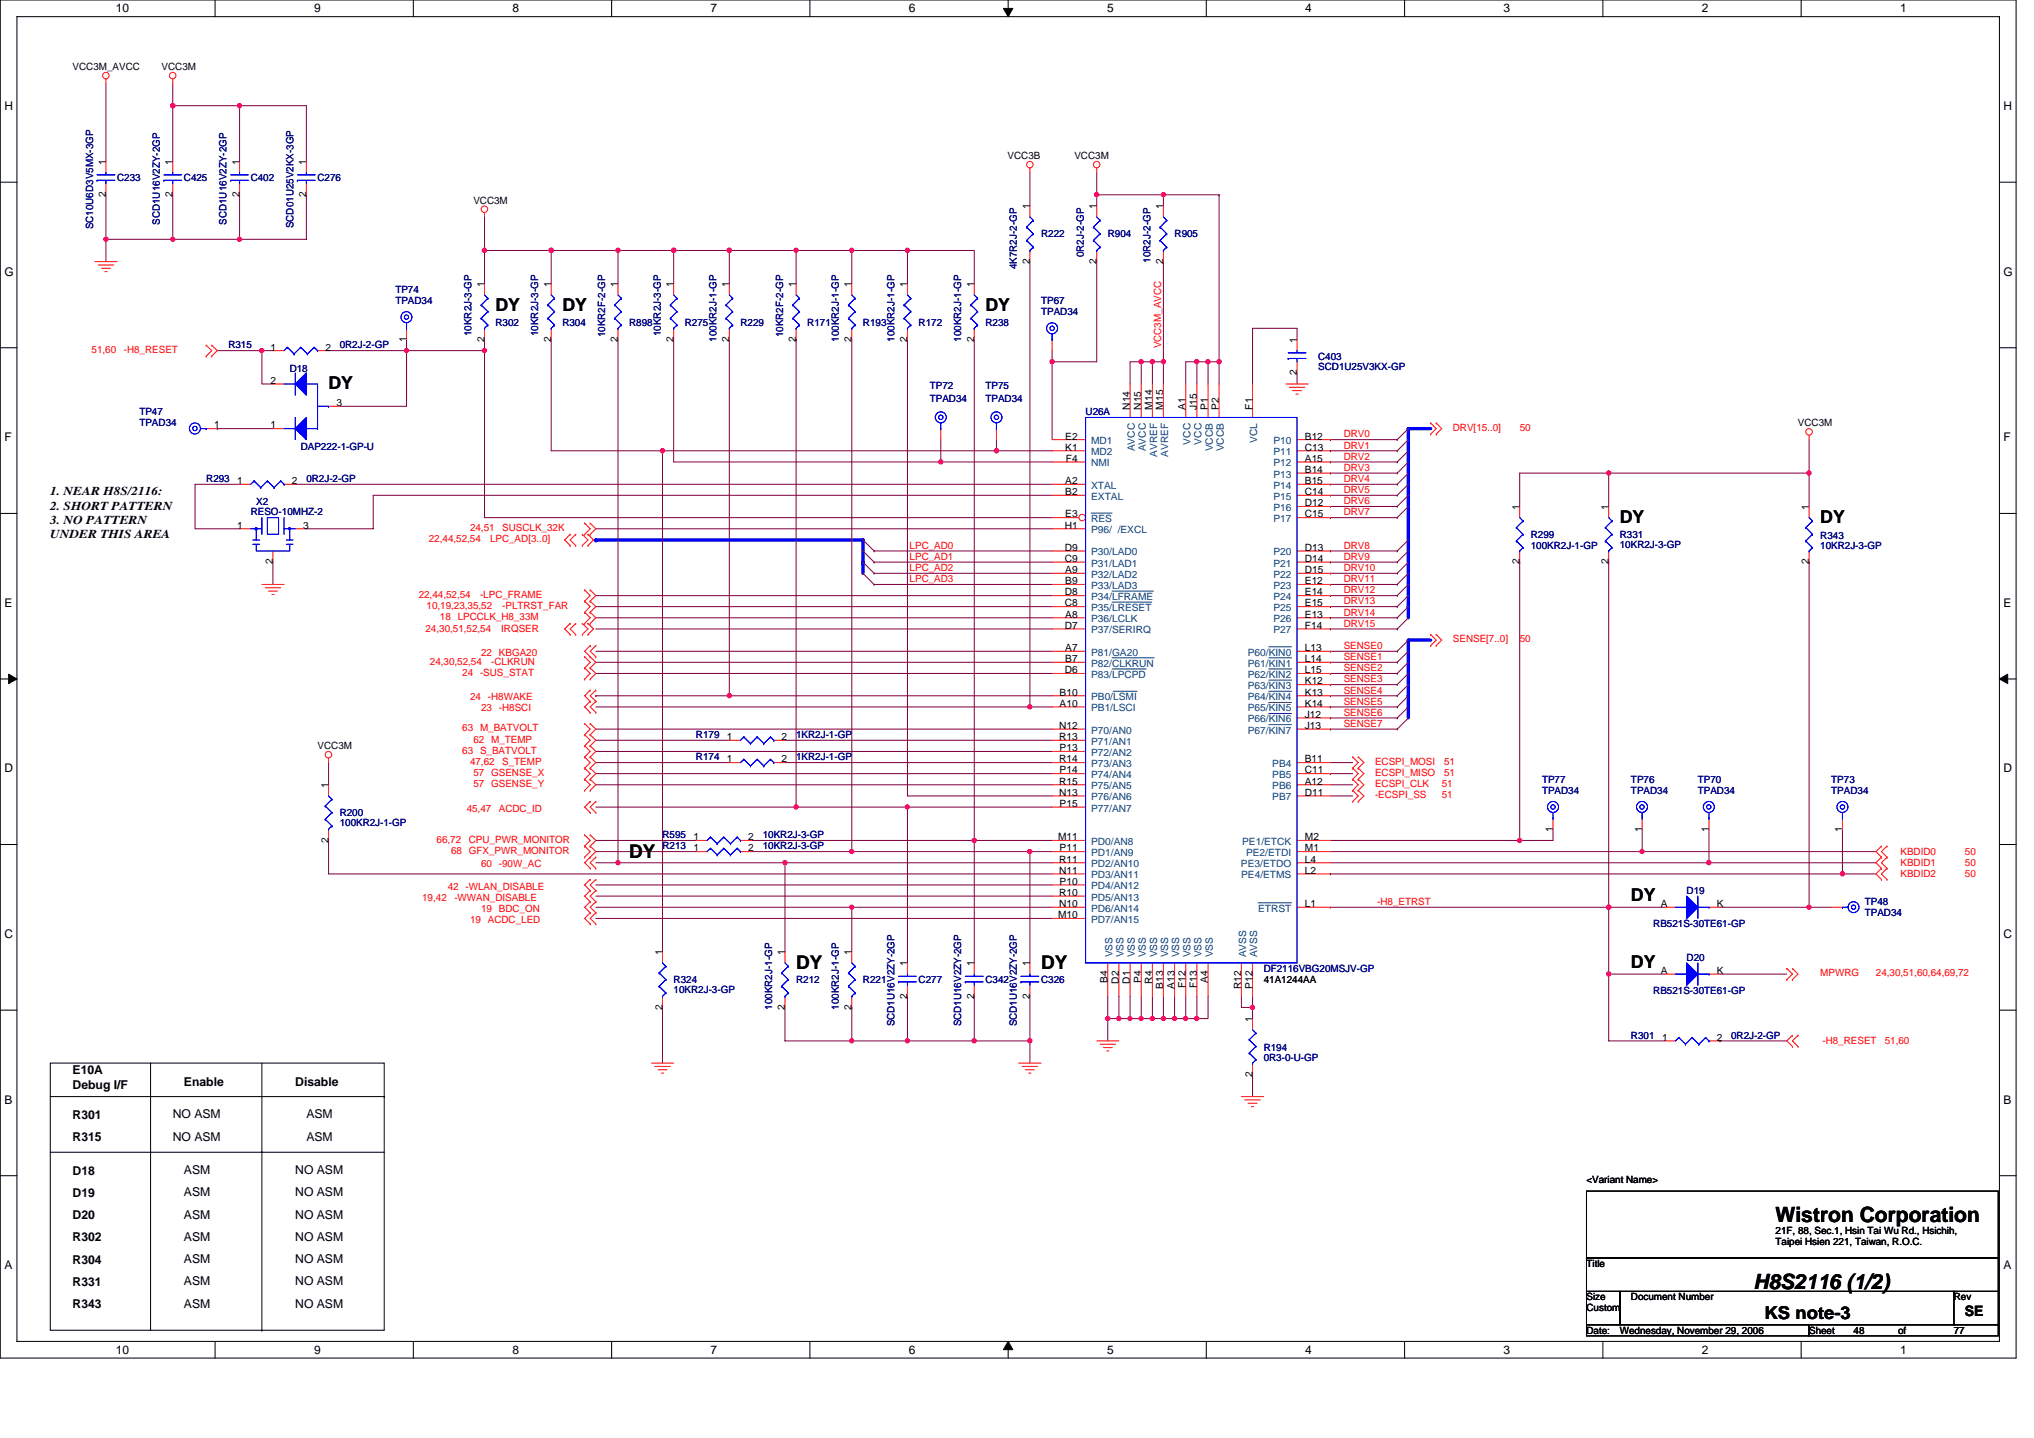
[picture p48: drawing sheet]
<svg xmlns="http://www.w3.org/2000/svg" width="297mm" height="210mm" viewBox="0 0 297 210" stroke-linecap="round" stroke-linejoin="round" font-family="sans-serif">
<defs><g id="words">
<g font-size="3.1">
<text x="259.3" y="178.4">Wistron Corporation</text>
<text x="256.1" y="188.2">H8S2116 (1/2)</text>
</g>
<g font-size="2.8">
<text x="91.9" y="125.3">DY</text>
<text x="116.3" y="141.5">DY</text>
<text x="152" y="141.5">DY</text>
</g>
<g font-size="2.6">
<text x="72.4" y="45.5">DY</text>
<text x="82.1" y="45.5">DY</text>
<text x="143.9" y="45.5">DY</text>
<text x="48" y="56.9">DY</text>
<text x="236.6" y="76.3">DY</text>
<text x="265.8" y="76.3">DY</text>
<text x="238.2" y="131.6">DY</text>
<text x="238.2" y="141.4">DY</text>
<text x="257.7" y="192.6">KS note-3</text>
</g>
<text font-size="2.1" x="287" y="192.1">SE</text>
<g font-size="1.8">
<text x="7.3" y="72.3">1. NEAR H8S/2116:</text>
<text x="7.3" y="74.4">2. SHORT PATTERN</text>
<text x="7.3" y="76.5">3. NO PATTERN</text>
<text x="7.3" y="78.5">UNDER THIS AREA</text>
<text x="10.6" y="156.9">E10A</text>
<text x="10.6" y="159">Debug I/F</text>
<text x="26.9" y="158.5">Enable</text>
<text x="43.1" y="158.5">Disable</text>
<text x="10.6" y="166.6">R315</text>
<text x="10.6" y="163.4">R301</text>
<text x="25.2" y="166.6">NO ASM</text>
<text x="25.2" y="163.3">NO ASM</text>
<text x="44.7" y="163.3">ASM</text>
<text x="44.7" y="166.6">ASM</text>
<text x="10.6" y="171.5">D18</text>
<text x="26.9" y="171.5">ASM</text>
<text x="43.1" y="171.4">NO ASM</text>
<text x="10.6" y="174.8">D19</text>
<text x="10.6" y="178">D20</text>
<text x="26.9" y="174.7">ASM</text>
<text x="26.9" y="178">ASM</text>
<text x="43.1" y="174.7">NO ASM</text>
<text x="43.1" y="178">NO ASM</text>
<text x="10.6" y="184.5">R304</text>
<text x="10.6" y="181.3">R302</text>
<text x="26.9" y="184.5">ASM</text>
<text x="26.9" y="181.2">ASM</text>
<text x="43.1" y="181.2">NO ASM</text>
<text x="43.1" y="184.5">NO ASM</text>
<text x="10.6" y="191">R343</text>
<text x="10.6" y="187.8">R331</text>
<text x="26.9" y="187.7">ASM</text>
<text x="26.9" y="191">ASM</text>
<text x="43.1" y="187.7">NO ASM</text>
<text x="43.1" y="191">NO ASM</text>
</g>
<g font-size="1.7">
<text x="16.9" y="1.8">10</text>
<text x="45.9" y="1.8">9</text>
<text x="74.8" y="1.8">8</text>
<text x="103.8" y="1.8">7</text>
<text x="132.7" y="1.8">6</text>
<text x="161.7" y="1.8">5</text>
<text x="190.6" y="1.8">4</text>
<text x="219.6" y="1.8">3</text>
<text x="248.5" y="1.8">2</text>
<text x="277.5" y="1.8">1</text>
<text x=".7" y="16.1">H</text>
<text x="292.6" y="16.1">H</text>
<text x=".7" y="40.3">G</text>
<text x="292.6" y="40.3">G</text>
<text x=".7" y="64.4">F</text>
<text x="292.6" y="64.4">F</text>
<text x=".7" y="88.6">E</text>
<text x="292.6" y="88.6">E</text>
<text x=".7" y="112.8">D</text>
<text x="292.6" y="112.8">D</text>
<text x=".7" y="137">C</text>
<text x="292.6" y="137">C</text>
<text x=".7" y="161.2">B</text>
<text x="292.6" y="161.2">B</text>
<text x=".7" y="185.3">A</text>
<text x="292.6" y="185.3">A</text>
<text x="16.9" y="197.7">10</text>
<text x="45.9" y="197.7">9</text>
<text x="74.8" y="197.7">8</text>
<text x="103.8" y="197.7">7</text>
<text x="132.7" y="197.7">6</text>
<text x="161.7" y="197.7">5</text>
<text x="190.6" y="197.7">4</text>
<text x="219.6" y="197.7">3</text>
<text x="248.5" y="197.7">2</text>
<text x="277.5" y="197.7">1</text>
</g>
<g font-size="1.5">
<text x="10.6" y="10.2">VCC3M_AVCC</text>
<text x="23.6" y="10.2">VCC3M</text>
<text x="147.1" y="23.3">VCC3B</text>
<text x="156.9" y="23.3">VCC3M</text>
<text x="15.4" y="28.8" transform="rotate(-90 15.4 28.8)">2</text>
<text x="15.4" y="24" transform="rotate(-90 15.4 24)">1</text>
<text x="25.2" y="28.8" transform="rotate(-90 25.2 28.8)">2</text>
<text x="25.2" y="24" transform="rotate(-90 25.2 24)">1</text>
<text x="35" y="28.8" transform="rotate(-90 35 28.8)">2</text>
<text x="35" y="24" transform="rotate(-90 35 24)">1</text>
<text x="44.7" y="28.8" transform="rotate(-90 44.7 28.8)">2</text>
<text x="44.7" y="24" transform="rotate(-90 44.7 24)">1</text>
<text x="69.1" y="29.8">VCC3M</text>
<text x="150.4" y="30.5" transform="rotate(-90 150.4 30.5)">1</text>
<text x="160.1" y="30.5" transform="rotate(-90 160.1 30.5)">1</text>
<text x="169.9" y="30.5" transform="rotate(-90 169.9 30.5)">1</text>
<text x="70.7" y="41.9" transform="rotate(-90 70.7 41.9)">1</text>
<text x="80.5" y="41.9" transform="rotate(-90 80.5 41.9)">1</text>
<text x="90.2" y="41.9" transform="rotate(-90 90.2 41.9)">1</text>
<text x="98.4" y="41.9" transform="rotate(-90 98.4 41.9)">1</text>
<text x="106.5" y="41.9" transform="rotate(-90 106.5 41.9)">1</text>
<text x="116.2" y="41.9" transform="rotate(-90 116.2 41.9)">1</text>
<text x="124.4" y="41.9" transform="rotate(-90 124.4 41.9)">1</text>
<text x="132.5" y="41.9" transform="rotate(-90 132.5 41.9)">1</text>
<text x="142.3" y="41.9" transform="rotate(-90 142.3 41.9)">1</text>
<text x="150.4" y="38.5" transform="rotate(-90 150.4 38.5)">2</text>
<text x="160.1" y="38.5" transform="rotate(-90 160.1 38.5)">2</text>
<text x="169.9" y="38.5" transform="rotate(-90 169.9 38.5)">2</text>
<text x="39.5" y="51.2">1</text>
<text x="47.5" y="51.2">2</text>
<text x="59.3" y="49.9" transform="rotate(-90 59.3 49.9)">1</text>
<text x="70.7" y="49.9" transform="rotate(-90 70.7 49.9)">2</text>
<text x="80.5" y="49.9" transform="rotate(-90 80.5 49.9)">2</text>
<text x="90.2" y="49.9" transform="rotate(-90 90.2 49.9)">2</text>
<text x="98.4" y="49.9" transform="rotate(-90 98.4 49.9)">2</text>
<text x="106.5" y="49.9" transform="rotate(-90 106.5 49.9)">2</text>
<text x="116.2" y="49.9" transform="rotate(-90 116.2 49.9)">2</text>
<text x="124.4" y="49.9" transform="rotate(-90 124.4 49.9)">2</text>
<text x="132.5" y="49.9" transform="rotate(-90 132.5 49.9)">2</text>
<text x="142.3" y="49.9" transform="rotate(-90 142.3 49.9)">2</text>
<text x="189.4" y="50.1" transform="rotate(-90 189.4 50.1)">1</text>
<text x="39.5" y="56">2</text>
<text x="49.1" y="59.3">3</text>
<text x="165" y="59.8" transform="rotate(-90 165 59.8)">N14</text>
<text x="166.6" y="59.8" transform="rotate(-90 166.6 59.8)">N15</text>
<text x="168.3" y="59.8" transform="rotate(-90 168.3 59.8)">M14</text>
<text x="169.9" y="59.8" transform="rotate(-90 169.9 59.8)">M15</text>
<text x="173.1" y="59.8" transform="rotate(-90 173.1 59.8)">A1</text>
<text x="174.8" y="59.8" transform="rotate(-90 174.8 59.8)">J15</text>
<text x="176.4" y="59.8" transform="rotate(-90 176.4 59.8)">P1</text>
<text x="178" y="59.8" transform="rotate(-90 178 59.8)">P2</text>
<text x="182.9" y="59.8" transform="rotate(-90 182.9 59.8)">F1</text>
<text x="189.4" y="54.8" transform="rotate(-90 189.4 54.8)">2</text>
<text x="31.3" y="62.6">1</text>
<text x="39.5" y="62.6">1</text>
<text x="155.6" y="64.2">E2</text>
<text x="155.6" y="65.8">K1</text>
<text x="190.6" y="64.2">B12</text>
<text x="190.6" y="65.8">C13</text>
<text x="262.6" y="62.3">VCC3M</text>
<text x="34.6" y="70.7">1</text>
<text x="42.6" y="70.7">2</text>
<text x="155.6" y="70.7">A2</text>
<text x="155.7" y="67.4">F4</text>
<text x="190.6" y="67.4">A15</text>
<text x="190.6" y="69.1">B14</text>
<text x="190.6" y="70.7">B15</text>
<text x="34.6" y="77.2">1</text>
<text x="44.3" y="77.2">3</text>
<text x="155.5" y="77.2">H1</text>
<text x="155.6" y="75.6">E3</text>
<text x="155.6" y="72.3">B2</text>
<text x="190.6" y="72.3">C14</text>
<text x="190.6" y="73.9">D12</text>
<text x="190.6" y="75.6">C15</text>
<text x="221.9" y="74.4" transform="rotate(-90 221.9 74.4)">1</text>
<text x="234.9" y="74.4" transform="rotate(-90 234.9 74.4)">1</text>
<text x="264.2" y="74.4" transform="rotate(-90 264.2 74.4)">1</text>
<text x="39.8" y="82.4" transform="rotate(-90 39.8 82.4)">2</text>
<text x="155.5" y="80.4">D9</text>
<text x="155.5" y="82.1">C9</text>
<text x="155.6" y="83.7">A9</text>
<text x="190.6" y="80.4">D13</text>
<text x="190.6" y="82.1">D14</text>
<text x="190.6" y="83.7">D15</text>
<text x="221.9" y="82.4" transform="rotate(-90 221.9 82.4)">2</text>
<text x="234.9" y="82.4" transform="rotate(-90 234.9 82.4)">2</text>
<text x="264.2" y="82.4" transform="rotate(-90 264.2 82.4)">2</text>
<text x="155.5" y="87">D8</text>
<text x="155.5" y="88.6">C8</text>
<text x="155.6" y="85.3">B9</text>
<text x="190.6" y="85.3">E12</text>
<text x="190.6" y="87">E14</text>
<text x="190.6" y="88.6">E15</text>
<text x="155.5" y="91.8">D7</text>
<text x="155.6" y="90.2">A8</text>
<text x="155.6" y="95.1">A7</text>
<text x="190.6" y="95.1">L13</text>
<text x="190.6" y="90.2">E13</text>
<text x="190.6" y="91.8">F14</text>
<text x="154.7" y="101.6">B10</text>
<text x="155.5" y="98.3">D6</text>
<text x="155.6" y="96.7">B7</text>
<text x="190.6" y="96.7">L14</text>
<text x="190.6" y="98.3">L15</text>
<text x="190.6" y="99.9">K12</text>
<text x="190.6" y="101.6">K13</text>
<text x="154.7" y="106.4">N12</text>
<text x="154.7" y="103.2">A10</text>
<text x="190.6" y="103.2">K14</text>
<text x="190.6" y="104.8">J12</text>
<text x="190.6" y="106.4">J13</text>
<text x="46.4" y="109.4">VCC3M</text>
<text x="106.2" y="111.3">1</text>
<text x="106.2" y="108.1">1</text>
<text x="114.1" y="111.3">2</text>
<text x="114.1" y="108.1">2</text>
<text x="154.7" y="108.1">R13</text>
<text x="154.7" y="111.3">R14</text>
<text x="154.7" y="109.7">P13</text>
<text x="154.7" y="112.9">P14</text>
<text x="190.6" y="111.3">B11</text>
<text x="190.6" y="112.9">C11</text>
<text x="48" y="115.1" transform="rotate(-90 48 115.1)">1</text>
<text x="154.7" y="114.6">R15</text>
<text x="154.7" y="116.2">N13</text>
<text x="154.7" y="117.8">P15</text>
<text x="190.6" y="114.6">A12</text>
<text x="190.6" y="116.2">D11</text>
<text x="48" y="123.1" transform="rotate(-90 48 123.1)">2</text>
<text x="101.3" y="122.7">1</text>
<text x="101.3" y="124.3">1</text>
<text x="109.3" y="122.7">2</text>
<text x="109.3" y="124.3">2</text>
<text x="154.5" y="122.7">M11</text>
<text x="154.7" y="126">R11</text>
<text x="154.7" y="124.3">P11</text>
<text x="190.6" y="126">L4</text>
<text x="190.6" y="122.7">M2</text>
<text x="190.6" y="124.3">M1</text>
<text x="226.8" y="121.5" transform="rotate(-90 226.8 121.5)">1</text>
<text x="239.8" y="121.5" transform="rotate(-90 239.8 121.5)">1</text>
<text x="249.6" y="121.5" transform="rotate(-90 249.6 121.5)">1</text>
<text x="269" y="121.5" transform="rotate(-90 269 121.5)">1</text>
<text x="154.7" y="130.8">R10</text>
<text x="154.7" y="127.6">N11</text>
<text x="154.7" y="129.2">P10</text>
<text x="190.6" y="127.6">L2</text>
<text x="154.5" y="134.1">M10</text>
<text x="154.7" y="132.5">N10</text>
<text x="190.6" y="132.5">L1</text>
<text x="242.5" y="132.5">A</text>
<text x="250.7" y="132.5">K</text>
<text x="96.7" y="139.5" transform="rotate(-90 96.7 139.5)">1</text>
<text x="114.6" y="139.5" transform="rotate(-90 114.6 139.5)">1</text>
<text x="124.4" y="139.5" transform="rotate(-90 124.4 139.5)">1</text>
<text x="132.5" y="141.1" transform="rotate(-90 132.5 141.1)">1</text>
<text x="142.3" y="141.1" transform="rotate(-90 142.3 141.1)">1</text>
<text x="150.4" y="141.1" transform="rotate(-90 150.4 141.1)">1</text>
<text x="161.8" y="143.6" transform="rotate(-90 161.8 143.6)">B4</text>
<text x="163.4" y="143.7" transform="rotate(-90 163.4 143.7)">D2</text>
<text x="165" y="143.7" transform="rotate(-90 165 143.7)">D1</text>
<text x="166.6" y="143.6" transform="rotate(-90 166.6 143.6)">P4</text>
<text x="168.3" y="143.7" transform="rotate(-90 168.3 143.7)">R4</text>
<text x="176.4" y="143.6" transform="rotate(-90 176.4 143.6)">A4</text>
<text x="184.5" y="143.6">41A1244AA</text>
<text x="242.5" y="142.2">A</text>
<text x="250.7" y="142.2">K</text>
<text x="96.7" y="147.4" transform="rotate(-90 96.7 147.4)">2</text>
<text x="114.6" y="147.4" transform="rotate(-90 114.6 147.4)">2</text>
<text x="124.4" y="147.4" transform="rotate(-90 124.4 147.4)">2</text>
<text x="132.5" y="145.8" transform="rotate(-90 132.5 145.8)">2</text>
<text x="142.3" y="145.8" transform="rotate(-90 142.3 145.8)">2</text>
<text x="150.4" y="145.8" transform="rotate(-90 150.4 145.8)">2</text>
<text x="169.9" y="144.4" transform="rotate(-90 169.9 144.4)">B13</text>
<text x="171.5" y="144.4" transform="rotate(-90 171.5 144.4)">A13</text>
<text x="173.1" y="144.3" transform="rotate(-90 173.1 144.3)">F12</text>
<text x="174.8" y="144.3" transform="rotate(-90 174.8 144.3)">F13</text>
<text x="181.3" y="144.5" transform="rotate(-90 181.3 144.5)">R12</text>
<text x="182.9" y="144.4" transform="rotate(-90 182.9 144.4)">P12</text>
<text x="182.9" y="149.2" transform="rotate(-90 182.9 149.2)">1</text>
<text x="242.7" y="152">1</text>
<text x="250.7" y="152">2</text>
<text x="182.9" y="157.2" transform="rotate(-90 182.9 157.2)">2</text>
<text x="231.7" y="172.8">&lt;Variant Name&gt;</text>
<text x="231.7" y="185">Title</text>
<text x="259.3" y="180.1">21F, 88, Sec.1, Hsin Tai Wu Rd., Hsichih,</text>
<text x="259.3" y="181.8">Taipei Hsien 221, Taiwan, R.O.C.</text>
<text x="231.7" y="189.9">Size</text>
<text x="231.7" y="191.5">Custom</text>
<text x="238.2" y="189.9">Document Number</text>
<text x="285.3" y="189.9">Rev</text>
<text x="231.7" y="194.8">Date:</text>
<text x="236.6" y="194.8">Wednesday, November 29, 2006</text>
<text x="264.2" y="194.8">Sheet</text>
<text x="270.7" y="194.8">48</text>
<text x="277.2" y="194.8">of</text>
<text x="285.3" y="194.8">77</text>
</g>
<g font-size="1.5" fill="#000080">
<text x="17.1" y="26.5">C233</text>
<text x="26.9" y="26.5">C425</text>
<text x="36.6" y="26.5">C402</text>
<text x="46.4" y="26.5">C276</text>
<text x="13.6" y="33.5" transform="rotate(-90 13.6 33.5)">SC10U6D3V5MX-3GP</text>
<text x="23.3" y="32.8" transform="rotate(-90 23.3 32.8)">SCD1U16V2ZY-2GP</text>
<text x="33.1" y="32.8" transform="rotate(-90 33.1 32.8)">SCD1U16V2ZY-2GP</text>
<text x="42.8" y="33.3" transform="rotate(-90 42.8 33.3)">SCD01U25V2KX-3GP</text>
<text x="152" y="34.6">R222</text>
<text x="161.8" y="34.6">R904</text>
<text x="171.5" y="34.6">R905</text>
<text x="148.5" y="39.3" transform="rotate(-90 148.5 39.3)">4K7R2J-2-GP</text>
<text x="158.3" y="37.5" transform="rotate(-90 158.3 37.5)">0R2J-2-GP</text>
<text x="168" y="38.4" transform="rotate(-90 168 38.4)">10R2J-2-GP</text>
<text x="57.7" y="42.8">TP74</text>
<text x="57.7" y="44.4">TPAD34</text>
<text x="72.4" y="47.6">R302</text>
<text x="82.1" y="47.6">R304</text>
<text x="91.9" y="47.6">R898</text>
<text x="100" y="47.6">R275</text>
<text x="108.1" y="47.6">R229</text>
<text x="117.9" y="47.6">R171</text>
<text x="126" y="47.6">R193</text>
<text x="134.2" y="47.6">R172</text>
<text x="143.9" y="47.6">R238</text>
<text x="152" y="44.4">TP67</text>
<text x="152" y="46">TPAD34</text>
<text x="33.4" y="50.9">R315</text>
<text x="49.6" y="50.9">0R2J-2-GP</text>
<text x="68.9" y="49.1" transform="rotate(-90 68.9 49.1)">10KR2J-3-GP</text>
<text x="78.6" y="49.1" transform="rotate(-90 78.6 49.1)">10KR2J-3-GP</text>
<text x="88.4" y="49.3" transform="rotate(-90 88.4 49.3)">10KR2F-2-GP</text>
<text x="96.5" y="49.1" transform="rotate(-90 96.5 49.1)">10KR2J-3-GP</text>
<text x="104.6" y="49.9" transform="rotate(-90 104.6 49.9)">100KR2J-1-GP</text>
<text x="114.4" y="49.3" transform="rotate(-90 114.4 49.3)">10KR2F-2-GP</text>
<text x="122.5" y="49.9" transform="rotate(-90 122.5 49.9)">100KR2J-1-GP</text>
<text x="130.6" y="49.9" transform="rotate(-90 130.6 49.9)">100KR2J-1-GP</text>
<text x="140.4" y="49.9" transform="rotate(-90 140.4 49.9)">100KR2J-1-GP</text>
<text x="192.5" y="52.5">C403</text>
<text x="192.5" y="54">SCD1U25V3KX-GP</text>
<text x="42.3" y="54.3">D18</text>
<text x="135.8" y="56.7">TP72</text>
<text x="135.8" y="58.7">TPAD34</text>
<text x="143.9" y="56.7">TP75</text>
<text x="143.9" y="58.7">TPAD34</text>
<text x="20.4" y="60.6">TP47</text>
<text x="20.4" y="62.3">TPAD34</text>
<text x="43.9" y="65.7">DAP222-1-GP-U</text>
<text x="158.5" y="60.6">U26A</text>
<text x="30.1" y="70.4">R293</text>
<text x="44.7" y="70.4">0R2J-2-GP</text>
<text x="36.6" y="75.3">RESO-10MHZ-2</text>
<text x="37.4" y="73.8">X2</text>
<text x="223.6" y="78.5">R299</text>
<text x="223.6" y="80.2">100KR2J-1-GP</text>
<text x="236.6" y="78.5">R331</text>
<text x="236.6" y="80">10KR2J-3-GP</text>
<text x="265.8" y="78.7">R343</text>
<text x="265.8" y="80.2">10KR2J-3-GP</text>
<text x="101.6" y="107.8">R179</text>
<text x="116.3" y="107.8">1KR2J-1-GP</text>
<text x="101.6" y="111">R174</text>
<text x="116.3" y="111">1KR2J-1-GP</text>
<text x="49.6" y="119.2">R200</text>
<text x="225.2" y="114.3">TP77</text>
<text x="225.2" y="115.9">TPAD34</text>
<text x="238.2" y="114.3">TP76</text>
<text x="238.2" y="115.9">TPAD34</text>
<text x="247.9" y="114.3">TP70</text>
<text x="247.9" y="115.9">TPAD34</text>
<text x="267.4" y="114.3">TP73</text>
<text x="267.4" y="115.9">TPAD34</text>
<text x="49.6" y="120.6">100KR2J-1-GP</text>
<text x="96.7" y="122.4">R595</text>
<text x="96.7" y="124">R213</text>
<text x="111.4" y="122.4">10KR2J-3-GP</text>
<text x="111.4" y="124">10KR2J-3-GP</text>
<text x="246.3" y="130.5">D19</text>
<text x="241.4" y="135.4">RB521S-30TE61-GP</text>
<text x="272.3" y="132.2">TP48</text>
<text x="272.3" y="133.8">TPAD34</text>
<text x="98.4" y="143.6">R324</text>
<text x="116.3" y="143.6">R212</text>
<text x="126" y="143.6">R221</text>
<text x="134.2" y="143.6">C277</text>
<text x="143.9" y="143.6">C342</text>
<text x="152" y="143.6">C326</text>
<text x="184.5" y="141.9">DF2116VBG20MSJV-GP</text>
<text x="246.3" y="140.3">D20</text>
<text x="98.4" y="145">10KR2J-3-GP</text>
<text x="112.8" y="147.4" transform="rotate(-90 112.8 147.4)">100KR2J-1-GP</text>
<text x="122.5" y="147.4" transform="rotate(-90 122.5 147.4)">100KR2J-1-GP</text>
<text x="130.6" y="149.9" transform="rotate(-90 130.6 149.9)">SCD1U16V2ZY-2GP</text>
<text x="140.4" y="149.9" transform="rotate(-90 140.4 149.9)">SCD1U16V2ZY-2GP</text>
<text x="148.5" y="149.9" transform="rotate(-90 148.5 149.9)">SCD1U16V2ZY-2GP</text>
<text x="241.4" y="145.2">RB521S-30TE61-GP</text>
<text x="184.5" y="153.5">R194</text>
<text x="184.5" y="154.9">0R3-0-U-GP</text>
<text x="238.2" y="151.7">R301</text>
<text x="252.8" y="151.7">0R2J-2-GP</text>
</g>
<g font-size="1.5" fill="#f00">
<text x="13.4" y="51.5">51,60</text>
<text x="18.1" y="51.5">-H8_RESET</text>
<text x="169.6" y="50.9" transform="rotate(-90 169.6 50.9)">VCC3M_AVCC</text>
<text x="196.2" y="63.9">DRV0</text>
<text x="196.2" y="65.5">DRV1</text>
<text x="212.2" y="62.9">DRV[15..0]</text>
<text x="221.9" y="62.9">50</text>
<text x="196.2" y="67.1">DRV2</text>
<text x="196.2" y="68.8">DRV3</text>
<text x="196.2" y="70.4">DRV4</text>
<text x="68.6" y="77.6">24,51</text>
<text x="73.3" y="77.6">SUSCLK_32K</text>
<text x="196.2" y="72">DRV5</text>
<text x="196.2" y="73.6">DRV6</text>
<text x="196.2" y="75.3">DRV7</text>
<text x="62.6" y="79.2">22,44,52,54</text>
<text x="71.6" y="79.2">LPC_AD[3..0]</text>
<text x="132.8" y="81.8">LPC_AD1</text>
<text x="132.8" y="83.4">LPC_AD2</text>
<text x="132.8" y="80.1">LPC_AD0</text>
<text x="196.2" y="80.1">DRV8</text>
<text x="196.2" y="81.8">DRV9</text>
<text x="196.2" y="83.4">DRV10</text>
<text x="61.1" y="87.3">22,44,52,54</text>
<text x="62.3" y="88.9">10,19,23,35,52</text>
<text x="70.1" y="87.3">-LPC_FRAME</text>
<text x="73.3" y="88.9">-PLTRST_FAR</text>
<text x="132.8" y="85">LPC_AD3</text>
<text x="196.2" y="85">DRV11</text>
<text x="196.2" y="86.7">DRV12</text>
<text x="196.2" y="88.3">DRV13</text>
<text x="196.2" y="89.9">DRV14</text>
<text x="62.1" y="92.4">24,30,51,52,54</text>
<text x="64.2" y="90.6">18 LPCCLK_H8_33M</text>
<text x="70.3" y="95.8">22 KBGA20</text>
<text x="73.2" y="92.4">IRQSER</text>
<text x="196.2" y="94.8">SENSE0</text>
<text x="196.2" y="91.5">DRV15</text>
<text x="212.2" y="93.8">SENSE[7..0]</text>
<text x="221.9" y="93.8">50</text>
<text x="62.8" y="97">24,30,52,54</text>
<text x="67.5" y="98.7">24 -SUS_STAT</text>
<text x="71.7" y="97">-CLKRUN</text>
<text x="196.2" y="96.4">SENSE1</text>
<text x="196.2" y="98">SENSE2</text>
<text x="196.2" y="99.7">SENSE3</text>
<text x="196.2" y="101.3">SENSE4</text>
<text x="67.5" y="106.8">63 M_BATVOLT</text>
<text x="68.6" y="102.3">24 -H8WAKE</text>
<text x="70.3" y="103.9">23 -H8SCI</text>
<text x="196.2" y="102.9">SENSE5</text>
<text x="196.2" y="104.5">SENSE6</text>
<text x="196.2" y="106.2">SENSE7</text>
<text x="67.5" y="110.1">63 S_BATVOLT</text>
<text x="68.6" y="111.7">47,62</text>
<text x="69.1" y="108.4">62 M_TEMP</text>
<text x="69.1" y="113.3">57 GSENSE_X</text>
<text x="73.3" y="111.7">S_TEMP</text>
<text x="200.8" y="111.7">ECSPI_MOSI</text>
<text x="200.8" y="113.3">ECSPI_MISO</text>
<text x="210.9" y="111.7">51</text>
<text x="210.9" y="113.3">51</text>
<text x="68.2" y="118.5">45,47</text>
<text x="69.1" y="114.9">57 GSENSE_Y</text>
<text x="72.9" y="118.5">ACDC_ID</text>
<text x="200.8" y="114.9">ECSPI_CLK</text>
<text x="200.8" y="116.6">-ECSPI_SS</text>
<text x="210.5" y="114.9">51</text>
<text x="210.5" y="116.6">51</text>
<text x="63.8" y="123.1">66,72</text>
<text x="65.9" y="124.7">68 GFX_PWR_MONITOR</text>
<text x="68.5" y="123.1">CPU_PWR_MONITOR</text>
<text x="277.5" y="124.9">KBDID0</text>
<text x="287" y="124.9">50</text>
<text x="61.7" y="131.5">19,42</text>
<text x="65.4" y="129.9">42 -WLAN_DISABLE</text>
<text x="66.4" y="131.5">-WWAN_DISABLE</text>
<text x="70.3" y="126.6">60 -90W_AC</text>
<text x="277.5" y="126.5">KBDID1</text>
<text x="277.5" y="128.1">KBDID2</text>
<text x="287" y="126.5">50</text>
<text x="287" y="128.1">50</text>
<text x="68.6" y="134.8">19 ACDC_LED</text>
<text x="70.3" y="133.1">19 BDC_ON</text>
<text x="201.1" y="132.2">-H8_ETRST</text>
<text x="265.8" y="142.6">MPWRG</text>
<text x="274" y="142.6">24,30,51,60,64,69,72</text>
<text x="266.1" y="152.5">-H8_RESET</text>
<text x="275.2" y="152.5">51,60</text>
</g>
<g font-size="1.5" fill="#004080">
<text x="159.3" y="64.9">MD1</text>
<text x="165.7" y="65.9" transform="rotate(-90 165.7 65.9)">AVCC</text>
<text x="167.3" y="65.9" transform="rotate(-90 167.3 65.9)">AVCC</text>
<text x="173.8" y="64.9" transform="rotate(-90 173.8 64.9)">VCC</text>
<text x="175.5" y="64.9" transform="rotate(-90 175.5 64.9)">VCC</text>
<text x="177.1" y="65.9" transform="rotate(-90 177.1 65.9)">VCCB</text>
<text x="178.7" y="65.9" transform="rotate(-90 178.7 65.9)">VCCB</text>
<text x="183.6" y="64.7" transform="rotate(-90 183.6 64.7)">VCL</text>
<text x="186" y="64.9">P10</text>
<text x="159.3" y="66.5">MD2</text>
<text x="159.3" y="68.1">NMI</text>
<text x="159.3" y="71.4">XTAL</text>
<text x="169" y="66.7" transform="rotate(-90 169 66.7)">AVREF</text>
<text x="170.6" y="66.7" transform="rotate(-90 170.6 66.7)">AVREF</text>
<text x="186" y="66.5">P11</text>
<text x="186" y="68.1">P12</text>
<text x="186" y="69.7">P13</text>
<text x="186" y="71.4">P14</text>
<text x="159.3" y="73">EXTAL</text>
<text x="159.3" y="76.2">RES</text>
<text x="159.3" y="77.9">P96/ /EXCL</text>
<text x="186" y="73">P15</text>
<text x="186" y="74.6">P16</text>
<text x="186" y="76.2">P17</text>
<text x="159.3" y="81.1">P30/LAD0</text>
<text x="159.3" y="82.7">P31/LAD1</text>
<text x="186" y="81.1">P20</text>
<text x="186" y="82.7">P21</text>
<text x="159.3" y="84.4">P32/LAD2</text>
<text x="159.3" y="86">P33/LAD3</text>
<text x="159.3" y="87.6">P34/LFRAME</text>
<text x="159.3" y="89.2">P35/LRESET</text>
<text x="186" y="84.4">P22</text>
<text x="186" y="86">P23</text>
<text x="186" y="87.6">P24</text>
<text x="186" y="89.2">P25</text>
<text x="159.3" y="90.9">P36/LCLK</text>
<text x="159.3" y="92.5">P37/SERIRQ</text>
<text x="159.3" y="95.8">P81/GA20</text>
<text x="182.2" y="95.8">P60/KIN0</text>
<text x="186" y="90.9">P26</text>
<text x="186" y="92.5">P27</text>
<text x="159.3" y="97.4">P82/CLKRUN</text>
<text x="159.3" y="99">P83/LPCPD</text>
<text x="182.2" y="97.4">P61/KIN1</text>
<text x="182.2" y="99">P62/KIN2</text>
<text x="182.2" y="100.6">P63/KIN3</text>
<text x="159.3" y="102.3">PB0/LSMI</text>
<text x="159.3" y="103.9">PB1/LSCI</text>
<text x="159.3" y="107.1">P70/AN0</text>
<text x="182.2" y="102.3">P64/KIN4</text>
<text x="182.2" y="103.9">P65/KIN5</text>
<text x="182.2" y="105.5">P66/KIN6</text>
<text x="182.2" y="107.1">P67/KIN7</text>
<text x="159.3" y="108.8">P71/AN1</text>
<text x="159.3" y="110.4">P72/AN2</text>
<text x="159.3" y="112">P73/AN3</text>
<text x="159.3" y="113.6">P74/AN4</text>
<text x="185.8" y="112">PB4</text>
<text x="185.8" y="113.6">PB5</text>
<text x="159.3" y="115.3">P75/AN5</text>
<text x="159.3" y="116.9">P76/AN6</text>
<text x="159.3" y="118.5">P77/AN7</text>
<text x="185.8" y="115.3">PB6</text>
<text x="185.8" y="116.9">PB7</text>
<text x="159.3" y="125">PD1/AN9</text>
<text x="159.3" y="123.4">PD0/AN8</text>
<text x="181.4" y="123.4">PE1/ETCK</text>
<text x="182" y="125">PE2/ETDI</text>
<text x="159.3" y="131.5">PD5/AN13</text>
<text x="159.3" y="129.9">PD4/AN12</text>
<text x="159.3" y="128.3">PD3/AN11</text>
<text x="159.3" y="126.6">PD2/AN10</text>
<text x="181.2" y="126.6">PE3/ETDO</text>
<text x="181.2" y="128.3">PE4/ETMS</text>
<text x="159.3" y="134.8">PD7/AN15</text>
<text x="159.3" y="133.1">PD6/AN14</text>
<text x="183.7" y="133.1">ETRST</text>
<text x="162.5" y="139.8" transform="rotate(-90 162.5 139.8)">VSS</text>
<text x="164.1" y="139.8" transform="rotate(-90 164.1 139.8)">VSS</text>
<text x="165.7" y="139.8" transform="rotate(-90 165.7 139.8)">VSS</text>
<text x="167.3" y="139.8" transform="rotate(-90 167.3 139.8)">VSS</text>
<text x="169" y="139.8" transform="rotate(-90 169 139.8)">VSS</text>
<text x="170.6" y="139.8" transform="rotate(-90 170.6 139.8)">VSS</text>
<text x="172.2" y="139.8" transform="rotate(-90 172.2 139.8)">VSS</text>
<text x="173.8" y="139.8" transform="rotate(-90 173.8 139.8)">VSS</text>
<text x="175.5" y="139.8" transform="rotate(-90 175.5 139.8)">VSS</text>
<text x="177.1" y="139.8" transform="rotate(-90 177.1 139.8)">VSS</text>
<text x="182" y="139.8" transform="rotate(-90 182 139.8)">AVSS</text>
<text x="183.6" y="139.8" transform="rotate(-90 183.6 139.8)">AVSS</text>
</g>
</g></defs>
<path d="M0 0h294.4v198.3h-294.4zM2.5 2.4h289.5v193.5h-289.5z" fill="none" stroke="#000" stroke-width=".15"/>
<g fill="#fff">
<path d="M16.9 .3h2v1.9h-2z"/>
<path d="M16.9 196.1h2v2h-2z"/>
</g>
<path d="M31.4 0v2.4M31.4 195.9v2.4" fill="none" stroke="#000" stroke-width=".15"/>
<g fill="#fff">
<path d="M45.9 .3h.9v1.9h-.9z"/>
<path d="M45.9 196.1h.9v2h-.9z"/>
</g>
<path d="M60.4 0v2.4M60.4 195.9v2.4" fill="none" stroke="#000" stroke-width=".15"/>
<g fill="#fff">
<path d="M74.8 .3h1v1.9h-1z"/>
<path d="M74.8 196.1h1v2h-1z"/>
</g>
<path d="M89.3 0v2.4M89.3 195.9v2.4" fill="none" stroke="#000" stroke-width=".15"/>
<g fill="#fff">
<path d="M103.8 .3h1v1.9h-1z"/>
<path d="M103.8 196.1h1v2h-1z"/>
</g>
<path d="M118.3 0v2.4M118.3 195.9v2.4" fill="none" stroke="#000" stroke-width=".15"/>
<g fill="#fff">
<path d="M132.7 .3h1v1.9h-1z"/>
<path d="M132.7 196.1h1v2h-1z"/>
</g>
<path d="M147.2 0v2.4M147.2 195.9v2.4" fill="none" stroke="#000" stroke-width=".15"/>
<path d="M146.5 1.2h1.4l-.7 1.2zM147.2 195.9l.7 1.2h-1.4z" fill="#000" stroke="#000" stroke-width=".15"/>
<g fill="#fff">
<path d="M161.7 .3h1v1.9h-1z"/>
<path d="M161.7 196.1h1v2h-1z"/>
</g>
<path d="M176.2 0v2.4M176.2 195.9v2.4" fill="none" stroke="#000" stroke-width=".15"/>
<g fill="#fff">
<path d="M190.6 .3h1v1.9h-1z"/>
<path d="M190.6 196.1h1v2h-1z"/>
</g>
<path d="M205.1 0v2.4M205.1 195.9v2.4" fill="none" stroke="#000" stroke-width=".15"/>
<g fill="#fff">
<path d="M219.6 .3h1v1.9h-1z"/>
<path d="M219.6 196.1h1v2h-1z"/>
</g>
<path d="M234.1 0v2.4M234.1 195.9v2.4" fill="none" stroke="#000" stroke-width=".15"/>
<g fill="#fff">
<path d="M248.5 .3h1v1.9h-1z"/>
<path d="M248.5 196.1h1v2h-1z"/>
</g>
<path d="M263 0v2.4M263 195.9v2.4" fill="none" stroke="#000" stroke-width=".15"/>
<g fill="#fff">
<path d="M277.5 .3h1v1.9h-1z"/>
<path d="M277.5 196.1h1v2h-1z"/>
<path d="M.7 14.5h1.2v2h-1.2z"/>
<path d="M292.6 14.5h1.3v2h-1.3z"/>
<path d="M.7 38.7h1.3v1.9h-1.3z"/>
<path d="M292.6 38.7h1.4v1.9h-1.4z"/>
</g>
<path d="M0 26.6h2.5M292 26.6h2.4" fill="none" stroke="#000" stroke-width=".15"/>
<g fill="#fff">
<path d="M.7 62.9h1v1.9h-1z"/>
<path d="M292.6 62.9h1.1v1.9h-1.1z"/>
</g>
<path d="M0 50.8h2.5M292 50.8h2.4" fill="none" stroke="#000" stroke-width=".15"/>
<g fill="#fff">
<path d="M.7 87.1h1.1v1.9h-1.1z"/>
<path d="M292.6 87.1h1.2v1.9h-1.2z"/>
</g>
<path d="M0 75h2.5M292 75h2.4" fill="none" stroke="#000" stroke-width=".15"/>
<g fill="#fff">
<path d="M.7 111.2h1.2v2h-1.2z"/>
<path d="M292.6 111.2h1.3v2h-1.3z"/>
</g>
<path d="M0 99.1h2.5M292 99.1h2.4" fill="none" stroke="#000" stroke-width=".15"/>
<path d="M1.3 98.4l1.2 .7-1.2 .7zM292 99.1l1.2-.7v1.4z" fill="#000" stroke="#000" stroke-width=".15"/>
<g fill="#fff">
<path d="M.7 135.4h1.2v2h-1.2z"/>
<path d="M292.6 135.4h1.3v2h-1.3z"/>
</g>
<path d="M0 123.3h2.5M292 123.3h2.4" fill="none" stroke="#000" stroke-width=".15"/>
<g fill="#fff">
<path d="M.7 159.6h1.1v1.9h-1.1z"/>
<path d="M292.6 159.6h1.2v1.9h-1.2z"/>
</g>
<path d="M0 147.5h2.5M292 147.5h2.4" fill="none" stroke="#000" stroke-width=".15"/>
<g fill="#fff">
<path d="M.7 183.8h1.1v1.9h-1.1z"/>
<path d="M292.6 183.8h1.2v1.9h-1.2z"/>
</g>
<g fill="none" stroke="#000" stroke-width=".15">
<path d="M7.3 155.2h48.8v39h-48.8zM22 155.2v39M38.2 155.2v39M0 171.7h2.5M7.3 168.3h48.8M7.3 160.1h48.8M56.1 160.1h.1M231.7 173.9h60.1v9.8h-60.1zM292 171.7h2.4M38.2 194.2h.1M231.7 183.7h60.1v4.9h-60.1zM231.7 193.4h32.5v1.7h-32.5z"/>
<path d="M231.7 188.6h4.9v4.8h-4.9zM236.6 188.6h48.7v4.8h-48.7zM264.2 193.4h27.6v1.7h-27.6zM285.3 188.6h6.5v4.8h-6.5z"/>
</g>
<g fill="none" stroke="#800040" stroke-width=".15">
<path d="M15.5 12.2v11.4M25.2 12.2v3.2M25.2 15.4h19.5v8.2M25.2 15.4h.1M25.2 15.4v8.2M35 15.4v8.2M35 15.4h.1M15.5 28.4v6.5M15.5 34.9v3.3M15.5 34.9h.1M15.5 34.9h19.5M25.2 28.4v6.5"/>
<path d="M25.2 34.9h.1M35 28.4v6.5M44.7 28.4v6.5h-9.7M70.8 36.6v4.8M70.8 31.7v4.9M70.8 36.6h.1M70.8 36.6h45.5M80.5 36.6v4.8M80.5 36.6h.1M90.3 36.6h.1M90.3 36.6v4.8M98.4 36.6v4.8"/>
<path d="M98.4 36.6h.1M106.5 36.6v4.8M106.5 36.6h.1M116.3 36.6h.1M116.3 36.6h8.1v4.8M116.3 36.6v4.8M124.4 36.6h.1M124.4 36.6h8.1M132.5 36.6h.1M132.5 36.6h9.8v4.8M132.5 36.6v4.8M150.4 38.2v65"/>
<path d="M150.4 25.2v4.9M160.2 38.2v14.6h-6.6M160.2 28.4h.1M160.2 25.2v3.2M160.2 28.4v1.7M160.2 28.4h9.7M169.9 38.2h.1M169.9 28.4h.1M169.9 38.2v17.9M178 28.4h.1M178 28.4h-8.1v1.7M178 28.4v24.4"/>
<path d="M31.7 51.2h6.5M38.2 51.2v4.9h1.7M38.2 51.2h.1M38.2 51.2h1.7M48 51.2h11.4M59.4 51.2h.1M59.4 51.2v8.1h-9.8M59.4 49.6v1.6M59.4 51.2h11.4M70.8 51.2v24.4h82.8M70.8 51.2h.1M70.8 49.6v1.6"/>
<path d="M80.5 49.6v16.2h16.2M90.3 49.6v76.4M98.4 49.6v17.9h39v-3.3M106.5 49.6v52M116.3 49.6h.1M116.3 49.6v68.3M124.4 49.6v74.8M132.5 49.6v66.6h21.1M142.3 49.6v73.1M153.6 52.8h.1M153.6 51.2v1.6M153.6 52.8v11.4"/>
<path d="M166.7 52.8h.1M166.7 52.8h-1.7v3.3M166.7 52.8h1.6M166.7 52.8v3.3M168.3 52.8h.1M168.3 52.8h1.6M168.3 52.8v3.3M169.9 52.8h.1M174.8 52.8h-1.6v3.3M174.8 52.8h1.6v3.3M174.8 52.8h.1M174.8 52.8v3.3"/>
<path d="M176.4 52.8h.1M176.4 52.8h1.6M178 52.8v3.3M189.4 49.6v-1.7h-6.5v8.2M189.4 54.5v1.6M31.7 62.6h.1M31.7 62.6h8.2M35 70.7h-6.5v6.5h6.5M43.1 70.7h110.5M87 77.2h66.6M96.7 65.8v73.2M96.7 65.8h.1"/>
<path d="M96.7 65.8h56.9M126 78.8h.1M126 78.8l1.7 1.7M137.4 67.5h.1M137.4 67.5h16.2M145.5 65.8h.1M145.5 64.2v1.6M153.6 72.3h-99.1v4.9h-9.8M194.3 67.5h.1M194.3 69.1h.1M194.3 70.7h.1M194.3 72.3h.1"/>
<path d="M194.3 74h.1M194.3 75.6h.1M194.3 64.2h.1M194.3 65.8h.1M194.3 65.8h9.7M194.3 67.5h9.7M194.3 69.1h9.7M194.3 70.7h9.7M194.3 72.3h9.7M194.3 74h9.7M194.3 75.6h9.7M194.3 64.2h9.7"/>
<path d="M204 64.2h.1M204 65.8h.1M204 67.5h.1M204 69.1h.1M204 70.7h.1M204 72.3h.1M204 74h.1M204 75.6h.1M205.7 62.6l-1.7 1.6M205.7 64.2l-1.7 1.6M205.7 65.8l-1.7 1.7M205.7 67.5l-1.7 1.6"/>
<path d="M205.7 69.1l-1.7 1.6M205.7 70.7l-1.7 1.6M205.7 72.3l-1.7 1.7M205.7 74l-1.7 1.6M205.7 78.8l-1.7 1.7M234.9 69.1h-13v4.9M234.9 69.1v4.9M234.9 69.1h.1M234.9 69.1h29.3M264.2 69.1v4.9M264.2 64.2v4.9M39.9 82.1v3.2"/>
<path d="M87 87h66.6M87 96.7h66.6M87 91.8h66.6M87 88.6h66.6M87 98.3h66.6M87 90.2h66.6M87 95.1h66.6M126 80.5h.1M126 82.1h.1M126 83.7h.1M126 80.5l1.7 1.6M126 82.1l1.7 1.6"/>
<path d="M126 83.7l1.7 1.6M127.7 82.1h.1M127.7 83.7h.1M127.7 85.3h.1M127.7 80.5h.1M127.7 82.1h25.9M127.7 83.7h25.9M127.7 85.3h25.9M127.7 80.5h25.9M194.3 96.7h.1M194.3 98.3h.1M194.3 80.5h.1"/>
<path d="M194.3 100h.1M194.3 82.1h.1M194.3 95.1h.1M194.3 83.7h.1M194.3 85.3h.1M194.3 87h.1M194.3 88.6h.1M194.3 90.2h.1M194.3 91.8h.1M194.3 82.1h9.7M194.3 83.7h9.7M194.3 85.3h9.7"/>
<path d="M194.3 80.5h9.7M194.3 96.7h9.7M194.3 98.3h9.7M194.3 100h9.7M194.3 95.1h9.7M194.3 87h9.7M194.3 88.6h9.7M194.3 90.2h9.7M194.3 91.8h9.7M204 80.5h.1M204 82.1h.1M204 83.7h.1"/>
<path d="M204 85.3h.1M204 87h.1M204 88.6h.1M204 90.2h.1M204 91.8h.1M204 95.1h.1M204 96.7h.1M204 98.3h.1M204 100h.1M205.7 80.5l-1.7 1.6M205.7 82.1l-1.7 1.6M205.7 83.7l-1.7 1.6"/>
<path d="M205.7 85.3l-1.7 1.7M205.7 87l-1.7 1.6M205.7 88.6l-1.7 1.6M205.7 90.2l-1.7 1.6M205.7 93.5l-1.7 1.6M205.7 95.1l-1.7 1.6M205.7 96.7l-1.7 1.6M205.7 98.3l-1.7 1.7M205.7 100l-1.7 1.6M221.9 82.1h.1M221.9 82.1v40.6M234.9 82.1h.1"/>
<path d="M234.9 82.1v60.1M264.2 82.1h.1M264.2 82.1v50.4M48 111.4v3.2M87 103.2h63.4M87 114.6h66.6M87 106.5h66.6M87 108.1h19.5M87 101.6h.1M87 111.4h19.5M87 109.7h66.6M87 113h66.6"/>
<path d="M87 117.9h29.3M87 101.6h66.6M106.5 101.6h.1M114.6 108.1h39M114.6 111.4h39M116.3 117.9h16.2M132.5 117.9h21.1M132.5 117.9h.1M132.5 117.9v22.7M150.4 103.2h.1M150.4 103.2h3.2M194.3 111.4h3.2"/>
<path d="M194.3 101.6h.1M194.3 103.2h.1M194.3 104.8h.1M194.3 106.5h.1M194.3 113h.1M194.3 114.6h3.2M194.3 116.2h3.2M194.3 101.6h9.7M194.3 103.2h9.7M194.3 104.8h9.7M194.3 106.5h9.7M194.3 113h3.2"/>
<path d="M204 101.6h.1M204 103.2h.1M204 104.8h.1M204 106.5h.1M205.7 101.6l-1.7 1.6M205.7 103.2l-1.7 1.6M205.7 104.8l-1.7 1.7M48 122.7v4.9h105.6M87 129.2h66.6M87 130.9h66.6M87 134.1h66.6M87 132.5h37.4v6.5"/>
<path d="M87 122.7h14.6M87 124.4h14.6M87 126h3.3M90.3 126h24.3M90.3 126h.1M109.8 124.4h14.6M109.8 122.7h32.5M114.6 126v13M114.6 126h.1M114.6 126h39M124.4 132.5h.1M124.4 124.4h26v16.2"/>
<path d="M124.4 124.4h.1M124.4 132.5h29.2M142.3 122.7h11.3M142.3 122.7h.1M142.3 122.7v17.9M150.4 124.4h.1M150.4 124.4h3.2M194.3 126h55.3M194.3 124.4h45.5M194.3 127.6h.1M194.3 122.7h27.6M194.3 132.5h.1"/>
<path d="M194.3 132.5h40.6M194.3 127.6h79.7M226.8 121.1v1.6h-4.9M234.9 132.5h8.2M234.9 132.5h.1M239.8 124.4h.1M239.8 121.1v3.3M239.8 124.4h34.2M249.6 121.1v4.9M249.6 126h.1M249.6 126h24.4M251.2 132.5h13"/>
<path d="M264.2 132.5h3.2M269.1 121.1v6.5M269.1 127.6h.1M96.7 147.1v8.1M114.6 147.1v4.9h9.8M124.4 147.1h.1M124.4 152h8.1M124.4 147.1v4.9M132.5 145.5h.1M132.5 152h9.8M132.5 145.5v6.5M142.3 145.5v6.5h8.1"/>
<path d="M150.4 152v3.2M150.4 152h.1M150.4 145.5v6.5M161.8 148.7h.1M161.8 148.7h1.6M161.8 145.5v3.2M161.8 148.7v3.3M163.4 148.7h.1M163.4 145.5v3.2M163.4 148.7h4.9M165 148.7h.1M165 145.5v3.2"/>
<path d="M166.7 148.7h.1M166.7 145.5v3.2M168.3 145.5v3.2M168.3 148.7h.1M169.9 145.5v3.2h-1.6M169.9 148.7h.1M171.5 145.5v3.2h-1.6M171.5 148.7h.1M171.5 148.7h1.7M173.2 148.7h.1M173.2 148.7h1.6M173.2 145.5v3.2"/>
<path d="M174.8 148.7h.1M174.8 145.5v3.2M176.4 145.5v3.2h-1.6M181.3 145.5v1.6h1.6M182.9 147.1v1.6M182.9 156.9v3.2M182.9 147.1h.1M182.9 145.5v1.6M234.9 142.2v9.8h8.2M234.9 142.2h8.2M251.2 142.2h9.7M251.2 152h.1"/>
<path d="M251.2 152h9.7"/>
</g>
<g fill="#f0f" stroke="#f0f" stroke-width=".15">
<circle cx="124.4" cy="132.5" r=".31"/>
<circle cx="161.8" cy="148.7" r=".31"/>
<circle cx="166.6" cy="52.8" r=".32"/>
<circle cx="124.4" cy="152" r=".32"/>
<circle cx="116.2" cy="36.6" r=".32"/>
<circle cx="150.4" cy="124.3" r=".31"/>
<circle cx="38.2" cy="51.2" r=".31"/>
<circle cx="106.5" cy="101.6" r=".32"/>
<circle cx="166.6" cy="148.7" r=".31"/>
<circle cx="168.3" cy="52.8" r=".32"/>
<circle cx="114.6" cy="126" r=".32"/>
<circle cx="165" cy="148.7" r=".31"/>
<circle cx="169.9" cy="52.8" r=".32"/>
<circle cx="124.4" cy="36.6" r=".32"/>
<circle cx="59.4" cy="51.2" r=".31"/>
<circle cx="145.5" cy="65.8" r=".32"/>
<circle cx="132.5" cy="117.8" r=".32"/>
<circle cx="150.4" cy="103.2" r=".32"/>
<circle cx="163.4" cy="148.7" r=".31"/>
<circle cx="25.2" cy="15.4" r=".32"/>
<circle cx="137.4" cy="67.4" r=".31"/>
<circle cx="132.5" cy="36.6" r=".32"/>
<circle cx="35" cy="34.9" r=".31"/>
<circle cx="25.2" cy="34.9" r=".31"/>
<circle cx="153.6" cy="52.8" r=".32"/>
<circle cx="15.5" cy="34.9" r=".31"/>
<circle cx="176.4" cy="52.8" r=".32"/>
<circle cx="178" cy="52.8" r=".32"/>
<circle cx="132.5" cy="152" r=".32"/>
<circle cx="35" cy="15.4" r=".32"/>
<circle cx="80.5" cy="36.6" r=".32"/>
<circle cx="70.7" cy="36.6" r=".32"/>
<circle cx="106.5" cy="36.6" r=".32"/>
<circle cx="98.4" cy="36.6" r=".32"/>
<circle cx="269.1" cy="127.6" r=".32"/>
<circle cx="264.2" cy="132.5" r=".31"/>
<circle cx="249.5" cy="126" r=".32"/>
<circle cx="239.8" cy="124.3" r=".31"/>
<circle cx="264.2" cy="69.1" r=".32"/>
<circle cx="234.9" cy="69.1" r=".32"/>
<circle cx="234.9" cy="142.2" r=".32"/>
<circle cx="234.9" cy="132.5" r=".31"/>
<circle cx="221.9" cy="122.7" r=".32"/>
<circle cx="182.9" cy="147.1" r=".32"/>
<circle cx="168.3" cy="148.7" r=".31"/>
<circle cx="169.9" cy="148.7" r=".31"/>
<circle cx="173.1" cy="148.7" r=".31"/>
<circle cx="171.5" cy="148.7" r=".31"/>
<circle cx="174.8" cy="148.7" r=".31"/>
<circle cx="174.8" cy="52.8" r=".32"/>
<circle cx="70.7" cy="51.2" r=".31"/>
<circle cx="116.2" cy="117.8" r=".32"/>
<circle cx="142.3" cy="122.7" r=".32"/>
<circle cx="124.4" cy="124.3" r=".31"/>
<circle cx="142.3" cy="152" r=".32"/>
<circle cx="150.4" cy="152" r=".32"/>
<circle cx="96.7" cy="65.8" r=".32"/>
<circle cx="90.2" cy="36.6" r=".32"/>
<circle cx="90.2" cy="126" r=".32"/>
<circle cx="160.1" cy="28.4" r=".32"/>
<circle cx="169.9" cy="28.4" r=".32"/>
</g>
<g fill="none" stroke="#00f" stroke-width=".49">
<path d="M87 78.8h.1M87 78.8h39M126 78.8v3.3M126 78.8h.1M205.7 62.6v26M205.7 62.6h.1M205.7 62.6h3.2M126 82.1h.1M126 82.1v1.6M205.7 93.5v8.1M205.7 88.6h.1M205.7 93.5h.1"/>
<path d="M205.7 88.6v1.6M205.7 93.5h3.2M205.7 101.6h.1M205.7 103.2h.1M205.7 101.6v3.2"/>
</g>
<g fill="none" stroke="#f00" stroke-width=".15">
<path d="M15.5 11.5v.7M25.2 11.5v.7M13.9 38.2h3.2M14.3 38.7h2.3M14.8 39.2h1.3M15.3 39.7h.3M15.5 23.6v1.6M15.5 26.8v1.6M25.2 23.6v1.6M25.2 26.8v1.6M70.8 31.1v.6M150.4 24.5v.7"/>
<path d="M150.4 30.1v1.6M150.4 36.6v1.6M160.2 24.5v.7M30.1 50.4h.1M30.1 52h.1M30.1 50.4l.8 .8-.8 .8M30.9 52h.1M30.9 50.4h.1M30.9 50.4l.8 .8-.8 .8M70.8 41.4v1.7M70.8 47.9v1.7M80.5 41.4v1.7"/>
<path d="M80.5 47.9v1.7M132.5 41.4v1.7M132.5 47.9v1.7M142.3 41.4v1.7M142.3 47.9v1.7M187.8 56.1h3.2M188.3 56.6h2.3M188.8 57h1.3M189.2 57.6h.4M83.3 78h.1M83.3 79.7h.1M83.3 78l-.8 .8 .8 .9"/>
<path d="M84.1 79.7h.1M84.1 78h.1M84.1 78l-.8 .8 .8 .9M85 78h.1M85 79.7h.1M85 78l.9 .8-.9 .9M85.4 76.4h.1M85.4 78h.1M85.4 76.4l.8 .8-.8 .8M85.9 78h.1M85.9 79.7h.1M85.9 78l.8 .8-.8 .9"/>
<path d="M86.2 78h.1M86.2 76.4h.1M86.2 76.4l.8 .8-.8 .8M153.6 64.2h4.9M153.6 65.8h4.9M153.6 67.5h4.9M153.6 70.7h4.9M153.6 72.3h4.9M208.9 63.4h.1M208.9 61.8h.1M208.9 61.8l.8 .8-.8 .8M209.7 63.4h.1"/>
<path d="M209.7 61.8h.1M209.7 61.8l.8 .8-.8 .8M221.9 74v1.6M264.2 63.6v.6M38.2 85.3h3.3M38.7 85.8h2.3M39.2 86.3h1.3M39.7 86.8h.3M83.3 92.6h.1M83.3 91h.1M83.3 91l-.8 .8 .8 .8M84.1 92.6h.1"/>
<path d="M84.1 91h.1M84.1 91l-.8 .8 .8 .8M85 91h.1M85 92.6h.1M85 91l.9 .8-.9 .8M85.4 86.1h.1M85.4 87.8h.1M85.4 89.4h.1M85.4 91h.1M85.4 95.9h.1M85.4 97.5h.1M85.4 99.2h.1"/>
<path d="M85.4 86.1l.8 .9-.8 .8M85.4 87.8l.8 .8-.8 .8M85.4 89.4l.8 .8-.8 .8M85.4 95.9l.8 .8-.8 .8M85.4 97.5l.8 .8-.8 .9M85.9 92.6h.1M85.9 91h.1M85.9 91l.8 .8-.8 .8M86.2 94.3h.1M86.2 95.9h.1M86.2 87.8h.1M86.2 86.1h.1"/>
<path d="M86.2 89.4h.1M86.2 91h.1M86.2 97.5h.1M86.2 99.2h.1M86.2 94.3l-.8 .8 .8 .8M86.2 86.1l.8 .9-.8 .8M86.2 87.8l.8 .8-.8 .8M86.2 89.4l.8 .8-.8 .8M86.2 95.9l.8 .8-.8 .8M86.2 97.5l.8 .8-.8 .9M87 94.3h.1M87 95.9h.1"/>
<path d="M87 94.3l-.8 .8 .8 .8M208.9 94.3h.1M208.9 92.6h.1M208.9 92.6l.8 .9-.8 .8M209.7 94.3h.1M209.7 92.6h.1M209.7 92.6l.8 .9-.8 .8M221.9 80.5v1.6M48 110.7v.7M85.4 105.7h.1M85.4 107.3h.1M85.4 108.9h.1"/>
<path d="M85.4 110.5h.1M85.4 112.2h.1M85.4 113.8h.1M85.4 115.4h.1M85.4 105.7l.8 .8-.8 .8M85.4 107.3l.8 .8-.8 .8M85.4 108.9l.8 .8-.8 .8M85.4 110.5l.8 .9-.8 .8M85.4 112.2l.8 .8-.8 .8M85.4 113.8l.8 .8-.8 .8M86.2 100.8h.1M86.2 102.4h.1"/>
<path d="M86.2 104h.1M86.2 117h.1M86.2 118.7h.1M86.2 107.3h.1M86.2 105.7h.1M86.2 108.9h.1M86.2 110.5h.1M86.2 112.2h.1M86.2 113.8h.1M86.2 115.4h.1M86.2 100.8l-.8 .8 .8 .8M86.2 102.4l-.8 .8 .8 .8"/>
<path d="M86.2 117l-.8 .9 .8 .8M86.2 105.7l.8 .8-.8 .8M86.2 107.3l.8 .8-.8 .8M86.2 108.9l.8 .8-.8 .8M86.2 110.5l.8 .9-.8 .8M86.2 112.2l.8 .8-.8 .8M86.2 113.8l.8 .8-.8 .8M87 100.8h.1M87 102.4h.1M87 104h.1M87 117h.1M87 118.7h.1"/>
<path d="M87 100.8l-.8 .8 .8 .8M87 102.4l-.8 .8 .8 .8M87 117l-.8 .9 .8 .8M106.5 111.4h1.6M113 111.4h1.6M197.5 112.2h.1M197.5 110.5h.1M197.5 113.8h.1M197.5 115.4h.1M197.5 117h.1M197.5 110.5l.8 .9-.8 .8M197.5 112.2l.8 .8-.8 .8"/>
<path d="M197.5 113.8l.8 .8-.8 .8M197.5 115.4l.8 .8-.8 .8M198.3 112.2h.1M198.3 110.5h.1M198.3 113.8h.1M198.3 115.4h.1M198.3 117h.1M198.3 110.5l.9 .9-.9 .8M198.3 112.2l.9 .8-.9 .8M198.3 113.8l.9 .8-.9 .8M198.3 115.4l.9 .8-.9 .8M226.8 119.5v1.6"/>
<path d="M85.4 121.9h.1M85.4 123.5h.1M85.4 125.2h.1M85.4 121.9l.8 .8-.8 .8M85.4 123.5l.8 .9-.8 .8M86.2 128.4h.1M86.2 130h.1M86.2 131.7h.1M86.2 133.3h.1M86.2 134.9h.1M86.2 123.5h.1M86.2 121.9h.1"/>
<path d="M86.2 125.2h.1M86.2 126.8h.1M86.2 128.4l-.8 .8 .8 .8M86.2 130l-.8 .9 .8 .8M86.2 131.7l-.8 .8 .8 .8M86.2 133.3l-.8 .8 .8 .8M86.2 121.9l.8 .8-.8 .8M86.2 123.5l.8 .9-.8 .8M86.2 125.2l-.8 .8 .8 .8M87 128.4h.1M87 130h.1M87 131.7h.1"/>
<path d="M87 133.3h.1M87 134.9h.1M87 125.2h.1M87 126.8h.1M87 128.4l-.8 .8 .8 .8M87 130l-.8 .9 .8 .8M87 131.7l-.8 .8 .8 .8M87 133.3l-.8 .8 .8 .8M87 125.2l-.8 .8 .8 .8M96.7 139v1.6M274.8 123.5h.1M274.8 125.2h.1"/>
<path d="M274.8 126.8h.1M274.8 128.4h.1M274.8 123.5l-.8 .9 .8 .8M274.8 125.2l-.8 .8 .8 .8M274.8 126.8l-.8 .8 .8 .8M275.6 125.2h.1M275.6 123.5h.1M275.6 126.8h.1M275.6 128.4h.1M275.6 123.5l-.8 .9 .8 .8M275.6 125.2l-.8 .8 .8 .8M275.6 126.8l-.8 .8 .8 .8"/>
<path d="M95.1 155.2h3.3M95.6 155.7h2.3M96.1 156.2h1.3M96.6 156.7h.3M96.7 145.5v1.6M142.3 140.6v1.6M142.3 143.9v1.6M148.8 155.2h3.2M149.3 155.7h2.3M149.8 156.2h1.3M150.2 156.7h.4M160.2 152h3.2"/>
<path d="M160.7 152.5h2.2M161.1 153h1.3M161.6 153.5h.3M182.9 148.7v1.7M182.9 155.2v1.7M243.1 142.2h1.6M249.6 142.2h1.6M260.9 143h.1M260.9 141.4h.1M260.9 141.4l.9 .8-.9 .8M261.8 143h.1M261.8 141.4h.1"/>
<path d="M261.8 151.2h.1M261.8 152.8h.1M261.8 141.4l.8 .8-.8 .8M261.8 151.2l-.9 .8 .9 .8M262.6 152.8h.1M262.6 151.2h.1M262.6 151.2l-.8 .8 .8 .8M181.3 160.1h3.2M181.8 160.6h2.3M182.3 161.1h1.3M182.7 161.6h.4"/>
<circle cx="15.5" cy="11" r=".48"/>
<circle cx="25.2" cy="11" r=".48"/>
<circle cx="70.7" cy="30.6" r=".48"/>
<circle cx="150.4" cy="24" r=".48"/>
<circle cx="160.2" cy="24" r=".48"/>
<circle cx="264.2" cy="63.1" r=".48"/>
<circle cx="48" cy="110.2" r=".48"/>
</g>
<g fill="none" stroke="#00f" stroke-width=".15">
<path d="M14.2 25.5h2.6M14.2 26.3h.1M14.2 26.3h2.6M15.5 25.2v.3M15.5 26.3v.5M23.9 25.5h2.6M23.9 26.3h.1M23.9 26.3h2.6M25.2 25.2v.3M25.2 26.3v.5M149.9 33.2h.1M149.9 35.1h.1"/>
<path d="M149.9 33.2l1 .9M149.9 35.1l1 1M150.4 36.6h.1M150.4 31.7l.5 .5M150.9 32.2h.1M150.9 34.1h.1M150.9 36.1h.1M150.9 32.2l-1 1M150.9 34.1l-1 1M150.9 36.1l-.5 .5M70.3 44.5h.1M70.3 46.5h.1"/>
<path d="M70.3 44.5l.9 1M70.3 46.5l.9 1M70.8 47.9h.1M70.8 43.1l.4 .5M71.2 43.6h.1M71.2 45.5h.1M71.2 47.5h.1M71.2 43.6l-.9 .9M71.2 45.5l-.9 1M71.2 47.5l-.4 .4M80 44.5h.1M80 46.5h.1"/>
<path d="M80 44.5l1 1M80 46.5l1 1M80.5 47.9h.1M80.5 43.1l.5 .5M81 43.6h.1M81 45.5h.1M81 47.5h.1M81 43.6l-1 .9M81 45.5l-1 1M81 47.5l-.5 .4M132 44.5h.1M132 46.5h.1"/>
<path d="M132 44.5l1 1M132 46.5l1 1M132.5 47.9h.1M132.5 43.1l.5 .5M133 43.6h.1M133 45.5h.1M133 47.5h.1M133 43.6l-1 .9M133 45.5l-1 1M133 47.5l-.5 .4M141.8 44.5h.1M141.8 46.5h.1"/>
<path d="M141.8 44.5l1 1M141.8 46.5l1 1M142.3 47.9h.1M142.3 43.1l.5 .5M142.8 43.6h.1M142.8 45.5h.1M142.8 47.5h.1M142.8 43.6l-1 .9M142.8 45.5l-1 1M142.8 47.5l-.5 .4M221.4 77h.1M221.4 79h.1"/>
<path d="M221.4 77l1 1M221.4 79l1 1M221.9 75.6l.5 .5M222.4 76.1h.1M222.4 78h.1M222.4 80h.1M222.4 76.1l-1 .9M222.4 78l-1 1M222.4 80l-.5 .5M221.9 80.5h.1M108.6 110.9h.1M108.6 110.9l-.5 .5"/>
<path d="M108.6 110.9l1 .9M109.6 111.8h.1M110.6 110.9h.1M110.6 110.9l-1 .9M110.6 110.9l.9 .9M111.5 111.8h.1M112.5 110.9h.1M112.5 110.9l-1 .9M112.5 110.9l.5 .5M113 111.4h.1M226.8 119.5h.1M226.8 118.7v.8"/>
<path d="M96.3 142.1h.1M96.3 144h.1M96.3 142.1l.9 .9M96.3 144l.9 1M96.7 145.5h.1M96.7 140.6l.5 .5M97.2 141.1h.1M97.2 143h.1M97.2 145h.1M97.2 141.1l-.9 1M97.2 143l-.9 1M97.2 145l-.5 .5"/>
<path d="M141 142.6h2.6M141 143.4h.1M141 143.4h2.6M142.3 142.2v.4M142.3 143.4v.5M182.4 151.8h.1M182.4 153.8h.1M182.4 151.8l1 1M182.4 153.8l1 .9M182.9 155.2h.1M182.9 150.4l.5 .5M183.4 150.9h.1"/>
<path d="M183.4 152.8h.1M183.4 154.7h.1M183.4 150.9l-1 .9M183.4 152.8l-1 1M183.4 154.7l-.5 .5M244.7 142.2h1.6M247.9 140.6v3.3M247.9 142.2h1.7M249.6 142.2h.1"/>
<circle cx="226.8" cy="117.8" r=".32"/>
<circle cx="226.8" cy="117.8" r=".8"/>
</g>
<g fill="#00f" stroke="#00f" stroke-width=".15">
<path d="M246.3 140.6l1.6 1.6-1.6 1.7z" fill-rule="evenodd"/>
<path d="M246.3 140.6l1.6 1.6-1.6 1.7z" fill-rule="evenodd"/>
</g>
<circle cx="158" cy="75.6" r=".48" fill="#fff" stroke="#f00" stroke-width=".15"/>
<g fill="none" stroke="#f00" stroke-width=".15">
<path d="M35 23.6v1.6M35 26.8v1.6M44.7 23.6v1.6M44.7 26.8v1.6M160.2 30.1v1.6M160.2 36.6v1.6M169.9 30.1v1.6M169.9 36.6v1.6M39.9 56.1h1.6M39.9 51.2h1.6M46.4 51.2h1.6M48 59.3h1.6"/>
<path d="M59.4 47.9v1.7M90.3 41.4v1.7M90.3 47.9v1.7M98.4 41.4v1.7M98.4 47.9v1.7M106.5 41.4v1.7M106.5 47.9v1.7M116.3 41.4v1.7M116.3 47.9v1.7M124.4 41.4v1.7M124.4 47.9v1.7M153.6 49.6v1.6"/>
<path d="M165 56.1v4.9M166.7 56.1v4.9M168.3 56.1v4.9M169.9 56.1v4.9M173.2 56.1v4.9M174.8 56.1v4.9M176.4 56.1v4.9M178 56.1v4.9M182.9 56.1v4.9M189.4 49.6v1.6M189.4 52.8v1.7M30.1 62.6h1.6"/>
<path d="M35 77.2h1.6M35 70.7h1.6M39.9 62.6h1.6M41.5 70.7h1.6M43.1 77.2h1.6M137.4 62.6v1.6M145.5 62.6v1.6M153.6 75.6h4M153.6 77.2h4.9M189.4 75.6h4.9M189.4 64.2h4.9M189.4 65.8h4.9"/>
<path d="M189.4 67.5h4.9M189.4 69.1h4.9M189.4 70.7h4.9M189.4 72.3h4.9M189.4 74h4.9M234.9 74v1.6M264.2 74v1.6M39.9 80.5v1.6M153.6 80.5h4.9M153.6 82.1h4.9M153.6 83.7h4.9M153.6 85.3h4.9"/>
<path d="M153.6 87h4.9M153.6 88.6h4.9M153.6 90.2h4.9M153.6 91.8h4.9M153.6 95.1h4.9M153.6 96.7h4.9M153.6 98.3h4.9M189.4 80.5h4.9M189.4 82.1h4.9M189.4 83.7h4.9M189.4 85.3h4.9M189.4 87h4.9"/>
<path d="M189.4 88.6h4.9M189.4 90.2h4.9M189.4 91.8h4.9M189.4 95.1h4.9M189.4 96.7h4.9M189.4 98.3h4.9M189.4 100h4.9M234.9 80.5v1.6M264.2 80.5v1.6M48 114.6v1.6M106.5 108.1h1.6M113 108.1h1.6"/>
<path d="M153.6 101.6h4.9M153.6 103.2h4.9M153.6 106.5h4.9M153.6 108.1h4.9M153.6 109.7h4.9M153.6 111.4h4.9M153.6 113h4.9M153.6 114.6h4.9M153.6 116.2h4.9M153.6 117.9h4.9M189.4 101.6h4.9M189.4 103.2h4.9"/>
<path d="M189.4 106.5h4.9M189.4 111.4h4.9M189.4 113h4.9M189.4 114.6h4.9M189.4 116.2h4.9M189.4 104.8h4.9M239.8 119.5v1.6M249.6 119.5v1.6M269.1 119.5v1.6M48 121.1v1.6M101.6 124.4h1.7M101.6 122.7h1.7"/>
<path d="M108.1 124.4h1.7M108.1 122.7h1.7M114.6 139v1.6M124.4 139v1.6M153.6 134.1h4.9M153.6 132.5h4.9M153.6 130.9h4.9M153.6 129.2h4.9M153.6 127.6h4.9M153.6 126h4.9M153.6 124.4h4.9M153.6 122.7h4.9"/>
<path d="M189.4 132.5h4.9M189.4 127.6h4.9M189.4 126h4.9M189.4 124.4h4.9M189.4 122.7h4.9M243.1 132.5h1.6M249.6 132.5h1.6M267.4 132.5h1.7M114.6 145.5v1.6M124.4 145.5v1.6M132.5 140.6v1.6M132.5 143.9v1.6"/>
<path d="M150.4 140.6v1.6M150.4 143.9v1.6M161.8 140.6v4.9M163.4 140.6v4.9M165 140.6v4.9M166.7 140.6v4.9M168.3 140.6v4.9M169.9 140.6v4.9M171.5 140.6v4.9M173.2 140.6v4.9M174.8 140.6v4.9M176.4 140.6v4.9"/>
<path d="M181.3 140.6v4.9M182.9 140.6v4.9M243.1 152h1.6M249.6 152h1.6"/>
</g>
<g fill="none" stroke="#004080" stroke-width=".15">
<path d="M159.3 74.9h3.1M162.4 86.3h6M162.4 87.9h5.8M162.4 96.1h6.1M162.4 97.7h5M185.3 96.1h3.3M185.3 97.7h3.3M185.3 94.4h3.3M185.3 99.3h3.3M162.6 100.9h3.4M185.3 100.9h3.3M185.3 102.6h3.3"/>
<path d="M185.3 104.2h3.3M185.3 105.8h3.3M183.7 131.8h4.9"/>
</g>
<g fill="none" stroke="#00f" stroke-width=".15">
<path d="M33.7 25.5h2.6M33.7 26.3h.1M33.7 26.3h2.6M35 25.2v.3M35 26.3v.5M43.4 25.5h2.6M43.4 26.3h.1M43.4 26.3h2.6M44.7 25.2v.3M44.7 26.3v.5M159.7 33.2h.1M159.7 35.1h.1"/>
<path d="M159.7 33.2l1 .9M159.7 35.1l1 1M160.2 36.6h.1M160.2 31.7l.5 .5M160.7 32.2h.1M160.7 34.1h.1M160.7 36.1h.1M160.7 32.2l-1 1M160.7 34.1l-1 1M160.7 36.1l-.5 .5M169.4 33.2h.1M169.4 35.1h.1"/>
<path d="M169.4 33.2l1 .9M169.4 35.1l1 1M169.9 36.6h.1M169.9 31.7l.5 .5M170.4 32.2h.1M170.4 34.1h.1M170.4 36.1h.1M170.4 32.2l-1 1M170.4 34.1l-1 1M170.4 36.1l-.5 .5M41.5 56.1h1.6M42 50.7h.1"/>
<path d="M42 50.7l-.5 .5M42 50.7l.9 1M42.9 51.7h.1M43.1 54.5v3.2M43.9 50.7h.1M43.9 50.7l-1 1M43.9 50.7l1 1M44.7 56.1h1.7v6.5M44.9 51.7h.1M45.9 50.7h.1M45.9 50.7l-1 1M45.9 50.7l.5 .5"/>
<path d="M46.4 51.2h.1M46.4 59.3h1.6M48 59.3h.1M59.4 47.9h.1M59.4 47.1v.8M89.8 44.5h.1M89.8 46.5h.1M89.8 44.5l.9 1M89.8 46.5l.9 1M90.3 47.9h.1M90.3 43.1l.4 .5M90.7 43.6h.1"/>
<path d="M90.7 45.5h.1M90.7 47.5h.1M90.7 43.6l-.9 .9M90.7 45.5l-.9 1M90.7 47.5l-.4 .4M97.9 44.5h.1M97.9 46.5h.1M97.9 44.5l1 1M97.9 46.5l1 1M98.4 47.9h.1M98.4 43.1l.5 .5M98.9 43.6h.1"/>
<path d="M98.9 45.5h.1M98.9 47.5h.1M98.9 43.6l-1 .9M98.9 45.5l-1 1M98.9 47.5l-.5 .4M106 44.5h.1M106 46.5h.1M106 44.5l1 1M106 46.5l1 1M106.5 47.9h.1M106.5 43.1l.5 .5M107 43.6h.1"/>
<path d="M107 45.5h.1M107 47.5h.1M107 43.6l-1 .9M107 45.5l-1 1M107 47.5l-.5 .4M115.8 44.5h.1M115.8 46.5h.1M115.8 44.5l1 1M115.8 46.5l1 1M116.3 47.9h.1M116.3 43.1l.5 .5M116.8 43.6h.1"/>
<path d="M116.8 45.5h.1M116.8 47.5h.1M116.8 43.6l-1 .9M116.8 45.5l-1 1M116.8 47.5l-.5 .4M123.9 44.5h.1M123.9 46.5h.1M123.9 44.5l1 1M123.9 46.5l1 1M124.4 47.9h.1M124.4 43.1l.5 .5M124.9 43.6h.1"/>
<path d="M124.9 45.5h.1M124.9 47.5h.1M124.9 43.6l-1 .9M124.9 45.5l-1 1M124.9 47.5l-.5 .4M153.6 49.6h.1M153.6 48.8v.8M188.1 51.5h2.6M188.1 52.3h.1M188.1 52.3h2.6M189.4 51.2v.3M189.4 52.3v.5"/>
<path d="M29.3 62.6h.8M30.1 62.6h.1M36.6 77.2h1.6M36.9 78.8h1M36.9 79.5h1M37.1 70.2h.1M37.1 70.2l-.5 .5M37.1 70.2l1 1M37.4 77.2v1.6M37.4 79.5v1h4.9v-1M38.1 71.2h.1M38.2 75.6v2.4"/>
<path d="M39 75.6h1.7v2.4h-1.7zM39 70.2h.1M39 70.2l-.9 1M39 70.2l1 1M40 71.2h.1M41 70.2h.1M41 70.2l-1 1M41 70.2l.5 .5M41.5 75.6v2.4M41.5 77.2h1.6M41.5 62.6h1.6M41.5 70.7h.1"/>
<path d="M41.8 78.8h1M41.8 79.5h1M42.3 77.2v1.6M43.1 61v3.2M44.7 62.6h1.7M46.4 62.6h.1M137.4 62.6h.1M137.4 61.8v.8M145.5 62.6h.1M145.5 61.8v.8M158.5 61h30.9v79.6h-30.9zM234.4 77h.1"/>
<path d="M234.4 79h.1M234.4 77l1 1M234.4 79l1 1M234.9 75.6l.5 .5M235.4 76.1h.1M235.4 78h.1M235.4 80h.1M235.4 76.1l-1 .9M235.4 78l-1 1M235.4 80l-.5 .5M263.7 77h.1M263.7 79h.1"/>
<path d="M263.7 77l1 1M263.7 79l1 1M264.2 75.6l.5 .5M264.7 76.1h.1M264.7 78h.1M264.7 80h.1M264.7 76.1l-1 .9M264.7 78l-1 1M264.7 80l-.5 .5M234.9 80.5h.1M264.2 80.5h.1M47.5 117.7h.1"/>
<path d="M47.5 119.6h.1M47.5 117.7l1 1M47.5 119.6l1 1M48 116.2l.5 .5M48.5 116.7h.1M48.5 118.7h.1M48.5 116.7l-1 1M48.5 118.7l-1 .9M108.6 107.6h.1M108.6 107.6l-.5 .5M108.6 107.6l1 1M109.6 108.6h.1"/>
<path d="M110.6 107.6h.1M110.6 107.6l-1 1M110.6 107.6l.9 1M111.5 108.6h.1M112.5 107.6h.1M112.5 107.6l-1 1M112.5 107.6l.5 .5M113 108.1h.1M239.8 119.5h.1M239.8 118.7v.8M249.6 119.5h.1M249.6 118.7v.8"/>
<path d="M269.1 119.5h.1M269.1 118.7v.8M48 121.1h.1M48.5 120.6h.1M48.5 120.6l-.5 .5M103.8 122.2h.1M103.8 123.9h.1M103.8 122.2l-.5 .5M103.8 122.2l.9 1M103.8 123.9l-.5 .5M103.8 123.9l.9 .9M104.7 123.2h.1"/>
<path d="M104.7 124.8h.1M105.7 122.2h.1M105.7 123.9h.1M105.7 122.2l-1 1M105.7 122.2l1 1M105.7 123.9l-1 .9M105.7 123.9l1 .9M106.7 123.2h.1M106.7 124.8h.1M107.7 122.2h.1M107.7 123.9h.1M107.7 122.2l-1 1"/>
<path d="M107.7 122.2l.4 .5M107.7 123.9l-1 .9M107.7 123.9l.4 .5M108.1 122.7h.1M108.1 124.4h.1M244.7 132.5h1.6M247.9 130.9v3.2M247.9 132.5h1.7M249.6 132.5h.1M269.1 132.5h.1M269.1 132.5h.8M114.1 142.1h.1"/>
<path d="M114.1 144h.1M114.1 142.1l1 .9M114.1 144l1 1M114.6 145.5h.1M114.6 140.6l.5 .5M115.1 141.1h.1M115.1 143h.1M115.1 145h.1M115.1 141.1l-1 1M115.1 143l-1 1M115.1 145l-.5 .5M123.9 142.1h.1"/>
<path d="M123.9 144h.1M123.9 142.1l1 .9M123.9 144l1 1M124.4 145.5h.1M124.4 140.6l.5 .5M124.9 141.1h.1M124.9 143h.1M124.9 145h.1M124.9 141.1l-1 1M124.9 143l-1 1M124.9 145l-.5 .5M131.2 142.6h2.6"/>
<path d="M131.2 143.4h.1M131.2 143.4h2.6M132.5 142.2v.4M132.5 143.4v.5M149.1 142.6h2.6M149.1 143.4h.1M149.1 143.4h2.6M150.4 142.2v.4M150.4 143.4v.5M245.2 151.5h.1M245.2 151.5l-.5 .5M245.2 151.5l.9 1"/>
<path d="M246.1 152.5h.1M247.1 151.5h.1M247.1 151.5l-1 1M247.1 151.5l1 1M248.1 152.5h.1M249.1 151.5h.1M249.1 151.5l-1 1M249.1 151.5l.5 .5M249.6 152h.1"/>
<circle cx="59.4" cy="46.3" r=".32"/>
<circle cx="59.4" cy="46.3" r=".8"/>
<circle cx="153.6" cy="47.9" r=".32"/>
<circle cx="153.6" cy="47.9" r=".8"/>
<circle cx="28.5" cy="62.6" r=".32"/>
<circle cx="28.5" cy="62.6" r=".8"/>
<circle cx="37.4" cy="77.2" r=".15"/>
<circle cx="42.3" cy="77.2" r=".15"/>
<circle cx="137.4" cy="60.9" r=".32"/>
<circle cx="137.4" cy="60.9" r=".8"/>
<circle cx="145.5" cy="60.9" r=".32"/>
<circle cx="145.5" cy="60.9" r=".8"/>
<circle cx="239.8" cy="117.8" r=".32"/>
<circle cx="239.8" cy="117.8" r=".8"/>
<circle cx="249.5" cy="117.8" r=".32"/>
<circle cx="249.6" cy="117.8" r=".8"/>
<circle cx="269.1" cy="117.8" r=".32"/>
<circle cx="269.1" cy="117.8" r=".8"/>
<circle cx="270.7" cy="132.5" r=".8"/>
<circle cx="270.7" cy="132.5" r=".31"/>
</g>
<g fill="#00f" stroke="#00f" stroke-width=".15">
<path d="M43.1 56.1l1.6-1.6v3.2z" fill-rule="evenodd"/>
<path d="M43.1 62.6l1.6-1.6v3.2z" fill-rule="evenodd"/>
<path d="M43.1 56.1l1.6-1.6v3.2z" fill-rule="evenodd"/>
<path d="M43.1 62.6l1.6-1.6v3.2z" fill-rule="evenodd"/>
<path d="M246.3 130.9l1.6 1.6-1.6 1.6z" fill-rule="evenodd"/>
<path d="M246.3 130.9l1.6 1.6-1.6 1.6z" fill-rule="evenodd"/>
</g>
<g fill="#f0f" stroke="#f0f" stroke-width=".15">
<circle cx="124.4" cy="132.5" r=".31"/>
<circle cx="161.8" cy="148.7" r=".31"/>
<circle cx="166.6" cy="52.8" r=".32"/>
<circle cx="124.4" cy="152" r=".32"/>
<circle cx="116.2" cy="36.6" r=".32"/>
<circle cx="150.4" cy="124.3" r=".31"/>
<circle cx="38.2" cy="51.2" r=".31"/>
<circle cx="106.5" cy="101.6" r=".32"/>
<circle cx="166.6" cy="148.7" r=".31"/>
<circle cx="168.3" cy="52.8" r=".32"/>
<circle cx="114.6" cy="126" r=".32"/>
<circle cx="165" cy="148.7" r=".31"/>
<circle cx="169.9" cy="52.8" r=".32"/>
<circle cx="124.4" cy="36.6" r=".32"/>
<circle cx="59.4" cy="51.2" r=".31"/>
<circle cx="145.5" cy="65.8" r=".32"/>
<circle cx="132.5" cy="117.8" r=".32"/>
<circle cx="150.4" cy="103.2" r=".32"/>
<circle cx="163.4" cy="148.7" r=".31"/>
<circle cx="25.2" cy="15.4" r=".32"/>
<circle cx="137.4" cy="67.4" r=".31"/>
<circle cx="132.5" cy="36.6" r=".32"/>
<circle cx="35" cy="34.9" r=".31"/>
<circle cx="25.2" cy="34.9" r=".31"/>
<circle cx="153.6" cy="52.8" r=".32"/>
<circle cx="15.5" cy="34.9" r=".31"/>
<circle cx="176.4" cy="52.8" r=".32"/>
<circle cx="178" cy="52.8" r=".32"/>
<circle cx="132.5" cy="152" r=".32"/>
<circle cx="35" cy="15.4" r=".32"/>
<circle cx="80.5" cy="36.6" r=".32"/>
<circle cx="70.7" cy="36.6" r=".32"/>
<circle cx="106.5" cy="36.6" r=".32"/>
<circle cx="98.4" cy="36.6" r=".32"/>
<circle cx="269.1" cy="127.6" r=".32"/>
<circle cx="264.2" cy="132.5" r=".31"/>
<circle cx="249.5" cy="126" r=".32"/>
<circle cx="239.8" cy="124.3" r=".31"/>
<circle cx="264.2" cy="69.1" r=".32"/>
<circle cx="234.9" cy="69.1" r=".32"/>
<circle cx="234.9" cy="142.2" r=".32"/>
<circle cx="234.9" cy="132.5" r=".31"/>
<circle cx="221.9" cy="122.7" r=".32"/>
<circle cx="182.9" cy="147.1" r=".32"/>
<circle cx="168.3" cy="148.7" r=".31"/>
<circle cx="169.9" cy="148.7" r=".31"/>
<circle cx="173.1" cy="148.7" r=".31"/>
<circle cx="171.5" cy="148.7" r=".31"/>
<circle cx="174.8" cy="148.7" r=".31"/>
<circle cx="174.8" cy="52.8" r=".32"/>
<circle cx="70.7" cy="51.2" r=".31"/>
<circle cx="116.2" cy="117.8" r=".32"/>
<circle cx="142.3" cy="122.7" r=".32"/>
<circle cx="124.4" cy="124.3" r=".31"/>
<circle cx="142.3" cy="152" r=".32"/>
<circle cx="150.4" cy="152" r=".32"/>
<circle cx="96.7" cy="65.8" r=".32"/>
<circle cx="90.2" cy="36.6" r=".32"/>
<circle cx="90.2" cy="126" r=".32"/>
<circle cx="160.1" cy="28.4" r=".32"/>
<circle cx="169.9" cy="28.4" r=".32"/>
</g>
<use href="#words"/>
</svg>
